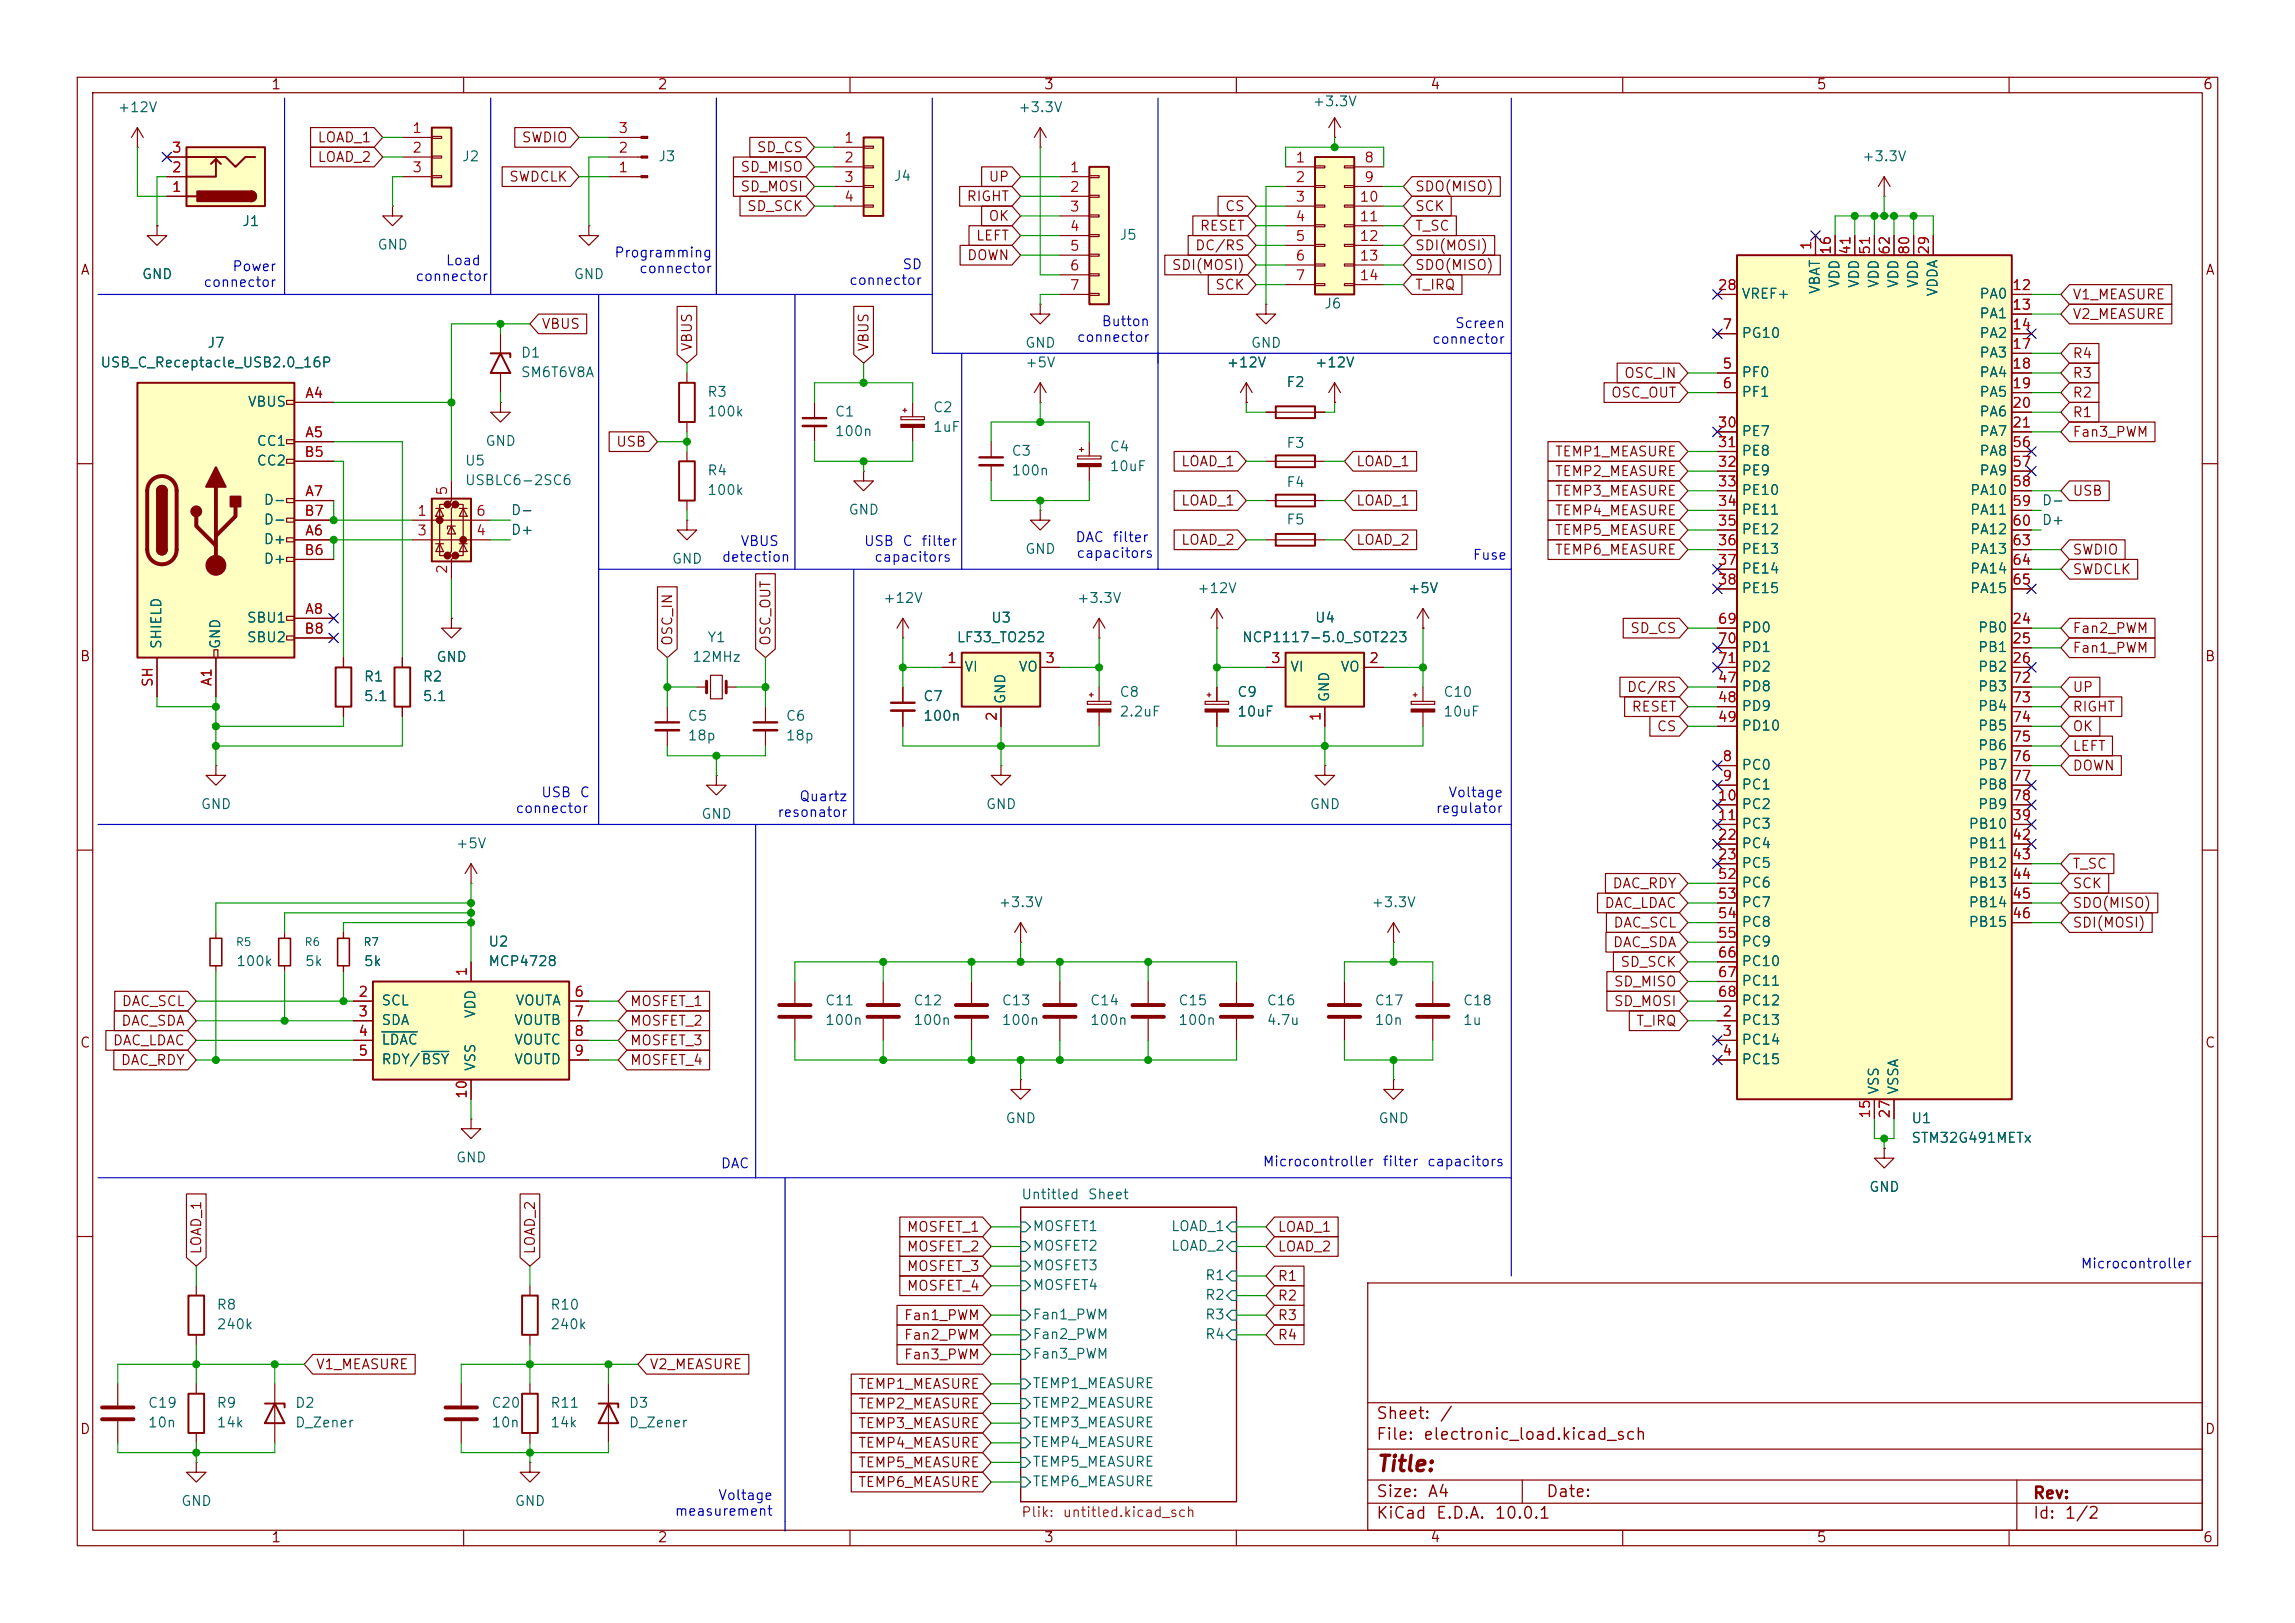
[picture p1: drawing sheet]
<svg xmlns="http://www.w3.org/2000/svg" width="297mm" height="210mm" viewBox="0 0 297 210" stroke-linecap="round" stroke-linejoin="round" font-family="sans-serif">
<defs><g id="words">
<text font-size="2" fill="#840000" x="178" y="190.9">Title:</text>
<g font-size="1.5" fill="#840000">
<text x="178" y="184">Sheet:</text>
<text x="186.2" y="184">/</text>
<text x="178" y="186.7">File:</text>
<text x="184.1" y="186.7">electronic_load.kicad_sch</text>
<text x="178" y="196.9">KiCad</text>
<text x="178" y="194.1">Size:</text>
<text x="184.7" y="194.1">A4</text>
<text x="185.7" y="196.9">E.D.A.</text>
<text x="193.3" y="196.9">10.0.1</text>
<text x="200" y="194.1">Date:</text>
<text x="263" y="194.3">Rev:</text>
<text x="263" y="196.9">Id:</text>
<text x="267.1" y="196.9">1/2</text>
</g>
<g font-size="1.3" fill="#840000">
<text x="35" y="11.9">1</text>
<text x="85" y="11.9">2</text>
<text x="135" y="11.9">3</text>
<text x="185" y="11.9">4</text>
<text x="235" y="11.9">5</text>
<text x="285" y="11.9">6</text>
<text x="41" y="21.3">LOAD_2</text>
<text x="41" y="18.7">LOAD_1</text>
<text x="65.8" y="23.8">SWDCLK</text>
<text x="67.4" y="18.7">SWDIO</text>
<text x="95.7" y="22.5">SD_MISO</text>
<text x="97.9" y="20">SD_CS</text>
<text x="127.8" y="23.8">UP</text>
<text x="95.7" y="25.1">SD_MOSI</text>
<text x="96.6" y="27.6">SD_SCK</text>
<text x="125" y="26.4">RIGHT</text>
<text x="127.8" y="28.9">OK</text>
<text x="158.4" y="27.6">CS</text>
<text x="183" y="25.1">SDO(MISO)</text>
<text x="183" y="27.6">SCK</text>
<text x="10.3" y="35.9">A</text>
<text x="125.1" y="34">DOWN</text>
<text x="126.2" y="31.4">LEFT</text>
<text x="151.6" y="35.2">SDI(MOSI)</text>
<text x="154.6" y="32.7">DC/RS</text>
<text x="155.2" y="30.2">RESET</text>
<text x="183" y="35.2">SDO(MISO)</text>
<text x="183" y="32.7">SDI(MOSI)</text>
<text x="183" y="30.2">T_SC</text>
<text x="285.3" y="35.9">A</text>
<text x="157.2" y="37.8">SCK</text>
<text x="183" y="37.8">T_IRQ</text>
<text x="268.1" y="41.6">V2_MEASURE</text>
<text x="268.1" y="39.1">V1_MEASURE</text>
<text x="70" y="42.9">VBUS</text>
<text x="89.9" y="45.6" transform="rotate(-90 89.9 45.6)">VBUS</text>
<text x="112.7" y="45.6" transform="rotate(-90 112.7 45.6)">VBUS</text>
<text x="268.1" y="46.7">R4</text>
<text x="208.4" y="51.8">OSC_OUT</text>
<text x="210.1" y="49.2">OSC_IN</text>
<text x="268.1" y="51.8">R2</text>
<text x="268.1" y="49.2">R3</text>
<text x="79.6" y="58.1">USB</text>
<text x="201.1" y="59.4">TEMP1_MEASURE</text>
<text x="268.1" y="54.3">R1</text>
<text x="268.1" y="56.8">Fan3_PWM</text>
<text x="152.8" y="60.6">LOAD_1</text>
<text x="152.8" y="65.7">LOAD_1</text>
<text x="175.4" y="60.6">LOAD_1</text>
<text x="175.4" y="65.7">LOAD_1</text>
<text x="201.1" y="64.5">TEMP3_MEASURE</text>
<text x="201.1" y="61.9">TEMP2_MEASURE</text>
<text x="268.1" y="64.5">USB</text>
<text x="152.8" y="70.8">LOAD_2</text>
<text x="175.4" y="70.8">LOAD_2</text>
<text x="201.1" y="69.5">TEMP5_MEASURE</text>
<text x="201.1" y="67">TEMP4_MEASURE</text>
<text x="201.1" y="72.1">TEMP6_MEASURE</text>
<text x="268.1" y="72.1">SWDIO</text>
<text x="268.1" y="74.6">SWDCLK</text>
<text x="87.3" y="83.7" transform="rotate(-90 87.3 83.7)">OSC_IN</text>
<text x="100" y="83.7" transform="rotate(-90 100 83.7)">OSC_OUT</text>
<text x="210.9" y="82.2">SD_CS</text>
<text x="268.1" y="82.2">Fan2_PWM</text>
<text x="10.3" y="85.9">B</text>
<text x="210.5" y="89.9">DC/RS</text>
<text x="268.1" y="89.9">UP</text>
<text x="268.1" y="84.8">Fan1_PWM</text>
<text x="285.3" y="85.9">B</text>
<text x="211.1" y="92.4">RESET</text>
<text x="214.3" y="94.9">CS</text>
<text x="268.1" y="92.4">RIGHT</text>
<text x="268.1" y="94.9">OK</text>
<text x="268.1" y="100">DOWN</text>
<text x="268.1" y="97.5">LEFT</text>
<text x="268.1" y="112.7">T_SC</text>
<text x="207.6" y="117.8">DAC_LDAC</text>
<text x="208.6" y="115.3">DAC_RDY</text>
<text x="268.1" y="117.8">SDO(MISO)</text>
<text x="268.1" y="115.3">SCK</text>
<text x="208.6" y="122.9">DAC_SDA</text>
<text x="208.7" y="120.3">DAC_SCL</text>
<text x="209.6" y="125.4">SD_SCK</text>
<text x="268.1" y="120.3">SDI(MOSI)</text>
<text x="15.7" y="130.5">DAC_SCL</text>
<text x="81.4" y="130.5">MOSFET_1</text>
<text x="208.8" y="130.5">SD_MOSI</text>
<text x="208.8" y="128">SD_MISO</text>
<text x="10.3" y="135.9">C</text>
<text x="14.5" y="135.6">DAC_LDAC</text>
<text x="15.6" y="133">DAC_SDA</text>
<text x="81.4" y="135.6">MOSFET_3</text>
<text x="81.4" y="133">MOSFET_2</text>
<text x="211.7" y="133">T_IRQ</text>
<text x="285.3" y="135.9">C</text>
<text x="15.5" y="138.1">DAC_RDY</text>
<text x="81.4" y="138.1">MOSFET_4</text>
<text x="117.3" y="159.7">MOSFET_1</text>
<text x="165.3" y="159.7">LOAD_1</text>
<text x="26.4" y="162.4" transform="rotate(-90 26.4 162.4)">LOAD_1</text>
<text x="69.5" y="162.4" transform="rotate(-90 69.5 162.4)">LOAD_2</text>
<text x="117.3" y="164.8">MOSFET_3</text>
<text x="117.3" y="167.3">MOSFET_4</text>
<text x="117.3" y="162.2">MOSFET_2</text>
<text x="165.3" y="166.1">R1</text>
<text x="165.3" y="162.2">LOAD_2</text>
<text x="116.9" y="171.1">Fan1_PWM</text>
<text x="116.9" y="173.7">Fan2_PWM</text>
<text x="165.3" y="173.7">R4</text>
<text x="165.3" y="171.1">R3</text>
<text x="165.3" y="168.6">R2</text>
<text x="40.8" y="177.5">V1_MEASURE</text>
<text x="84" y="177.5">V2_MEASURE</text>
<text x="116.9" y="176.2">Fan3_PWM</text>
<text x="10.3" y="185.9">D</text>
<text x="111" y="185.1">TEMP3_MEASURE</text>
<text x="111" y="182.6">TEMP2_MEASURE</text>
<text x="111" y="180">TEMP1_MEASURE</text>
<text x="285.3" y="185.9">D</text>
<text x="111" y="187.6">TEMP4_MEASURE</text>
<text x="111" y="190.2">TEMP5_MEASURE</text>
<text x="111" y="192.7">TEMP6_MEASURE</text>
<text x="35" y="199.9">1</text>
<text x="85" y="199.9">2</text>
<text x="135" y="199.9">3</text>
<text x="185" y="199.9">4</text>
<text x="235" y="199.9">5</text>
<text x="285" y="199.9">6</text>
</g>
<g font-size="1.3" fill="#006464">
<text x="15.1" y="14.8">+12V</text>
<text x="131.7" y="14.8">+3.3V</text>
<text x="169.8" y="14.1">+3.3V</text>
<text x="59.7" y="21.2">J2</text>
<text x="85.1" y="21.2">J3</text>
<text x="115.6" y="23.7">J4</text>
<text x="240.9" y="21.2">+3.3V</text>
<text x="31.3" y="29.6">J1</text>
<text x="48.8" y="32.6">GND</text>
<text x="144.8" y="31.3">J5</text>
<text x="18.3" y="36.4">GND</text>
<text x="74.2" y="36.4">GND</text>
<text x="171.3" y="40.2">J6</text>
<text x="225.3" y="39">VREF+</text>
<text x="235.8" y="38.1" transform="rotate(-90 235.8 38.1)">VBAT</text>
<text x="238.4" y="37.4" transform="rotate(-90 238.4 37.4)">VDD</text>
<text x="240.9" y="37.4" transform="rotate(-90 240.9 37.4)">VDD</text>
<text x="243.4" y="37.4" transform="rotate(-90 243.4 37.4)">VDD</text>
<text x="246" y="37.4" transform="rotate(-90 246 37.4)">VDD</text>
<text x="248.5" y="37.4" transform="rotate(-90 248.5 37.4)">VDD</text>
<text x="251.1" y="38.4" transform="rotate(-90 251.1 38.4)">VDDA</text>
<text x="256.1" y="39">PA0</text>
<text x="256.1" y="41.5">PA1</text>
<text x="12.9" y="47.9">USB_C_Receptacle_USB2.0_16P</text>
<text x="26.7" y="45.3">J7</text>
<text x="67.3" y="46.6">D1</text>
<text x="132.6" y="47.9">+5V</text>
<text x="132.6" y="45.3">GND</text>
<text x="158.6" y="47.9">+12V</text>
<text x="161.8" y="45.3">GND</text>
<text x="170.1" y="47.9">+12V</text>
<text x="225.3" y="44">PG10</text>
<text x="256.1" y="44">PA2</text>
<text x="256.1" y="46.6">PA3</text>
<text x="32" y="52.9">VBUS</text>
<text x="67.3" y="49.1">SM6T6V8A</text>
<text x="91.4" y="51.7">R3</text>
<text x="120.7" y="53.7">C2</text>
<text x="166.4" y="50.4">F2</text>
<text x="225.3" y="49.1">PF0</text>
<text x="225.3" y="51.7">PF1</text>
<text x="256.1" y="49.1">PA4</text>
<text x="256.1" y="51.7">PA5</text>
<text x="33.1" y="58">CC1</text>
<text x="62.7" y="58">GND</text>
<text x="91.4" y="54.2">100k</text>
<text x="108" y="54.2">C1</text>
<text x="108" y="56.7">100n</text>
<text x="120.7" y="56.2">1uF</text>
<text x="130.8" y="59.3">C3</text>
<text x="143.5" y="58.7">C4</text>
<text x="166.4" y="58.3">F3</text>
<text x="225.3" y="56.7">PE7</text>
<text x="225.3" y="59.3">PE8</text>
<text x="256.1" y="54.2">PA6</text>
<text x="256.1" y="56.7">PA7</text>
<text x="256.1" y="59.3">PA8</text>
<text x="33.1" y="60.6">CC2</text>
<text x="34" y="65.6">D-</text>
<text x="60.1" y="63.1">USBLC6-2SC6</text>
<text x="60.1" y="60.6">U5</text>
<text x="91.4" y="61.8">R4</text>
<text x="91.4" y="64.4">100k</text>
<text x="130.8" y="61.8">100n</text>
<text x="143.5" y="61.3">10uF</text>
<text x="166.4" y="63.3">F4</text>
<text x="225.3" y="61.8">PE9</text>
<text x="225.3" y="64.4">PE10</text>
<text x="254.9" y="64.4">PA10</text>
<text x="256.1" y="61.8">PA9</text>
<text x="34" y="70.7">D+</text>
<text x="34" y="68.2">D-</text>
<text x="109.7" y="66.9">GND</text>
<text x="132.6" y="72">GND</text>
<text x="166.4" y="68.2">F5</text>
<text x="225.3" y="66.9">PE11</text>
<text x="225.3" y="69.4">PE12</text>
<text x="225.3" y="72">PE13</text>
<text x="254.9" y="66.9">PA11</text>
<text x="254.9" y="69.4">PA12</text>
<text x="254.9" y="72">PA13</text>
<text x="34" y="73.3">D+</text>
<text x="86.9" y="73.3">GND</text>
<text x="154.8" y="77.1">+12V</text>
<text x="182.1" y="77.1">+5V</text>
<text x="225.3" y="74.5">PE14</text>
<text x="225.3" y="77.1">PE15</text>
<text x="254.9" y="74.5">PA14</text>
<text x="254.9" y="77.1">PA15</text>
<text x="31.9" y="80.9">SBU1</text>
<text x="31.9" y="83.4">SBU2</text>
<text x="91.5" y="83.4">Y1</text>
<text x="114.2" y="78.3">+12V</text>
<text x="123.7" y="83.4">LF33_TO252</text>
<text x="128.2" y="80.9">U3</text>
<text x="139.3" y="78.3">+3.3V</text>
<text x="160.6" y="83.4">NCP1117-5.0_SOT223</text>
<text x="170.1" y="80.9">U4</text>
<text x="225.3" y="82.1">PD0</text>
<text x="255.9" y="82.1">PB0</text>
<text x="21.2" y="84.1" transform="rotate(-90 21.2 84.1)">SHIELD</text>
<text x="28.8" y="84.1" transform="rotate(-90 28.8 84.1)">GND</text>
<text x="47" y="88.5">R1</text>
<text x="54.6" y="88.5">R2</text>
<text x="56.4" y="86">GND</text>
<text x="89.5" y="86">12MHz</text>
<text x="124.7" y="87.2">VI</text>
<text x="131.7" y="87.2">VO</text>
<text x="166.9" y="87.2">VI</text>
<text x="173.4" y="87.2">VO</text>
<text x="225.3" y="89.8">PD8</text>
<text x="225.3" y="84.7">PD1</text>
<text x="225.3" y="87.2">PD2</text>
<text x="255.9" y="84.7">PB1</text>
<text x="255.9" y="87.2">PB2</text>
<text x="255.9" y="89.8">PB3</text>
<text x="47" y="91">5.1</text>
<text x="54.6" y="91">5.1</text>
<text x="88.9" y="93.6">C5</text>
<text x="101.6" y="93.6">C6</text>
<text x="119.4" y="91">C7</text>
<text x="119.4" y="93.6">100n</text>
<text x="130.4" y="91.2" transform="rotate(-90 130.4 91.2)">GND</text>
<text x="144.8" y="90.5">C8</text>
<text x="144.8" y="93">2.2uF</text>
<text x="160" y="90.5">C9</text>
<text x="160" y="93">10uF</text>
<text x="172.3" y="90.9" transform="rotate(-90 172.3 90.9)">GND</text>
<text x="186.7" y="90.5">C10</text>
<text x="186.7" y="93">10uF</text>
<text x="225.3" y="92.3">PD9</text>
<text x="225.3" y="94.8">PD10</text>
<text x="255.9" y="92.3">PB4</text>
<text x="255.9" y="94.8">PB5</text>
<text x="88.9" y="96.1">18p</text>
<text x="101.6" y="96.1">18p</text>
<text x="225.3" y="99.9">PC0</text>
<text x="255.9" y="97.4">PB6</text>
<text x="255.9" y="99.9">PB7</text>
<text x="25.9" y="105">GND</text>
<text x="90.7" y="106.3">GND</text>
<text x="127.5" y="105">GND</text>
<text x="169.4" y="105">GND</text>
<text x="225.3" y="102.5">PC1</text>
<text x="225.3" y="105">PC2</text>
<text x="225.3" y="107.5">PC3</text>
<text x="254.7" y="107.5">PB10</text>
<text x="255.9" y="102.5">PB8</text>
<text x="255.9" y="105">PB9</text>
<text x="58.9" y="110.1">+5V</text>
<text x="225.3" y="110.1">PC4</text>
<text x="225.3" y="112.6">PC5</text>
<text x="254.7" y="110.1">PB11</text>
<text x="254.7" y="112.6">PB12</text>
<text x="129.1" y="117.7">+3.3V</text>
<text x="177.4" y="117.7">+3.3V</text>
<text x="225.3" y="115.2">PC6</text>
<text x="225.3" y="117.7">PC7</text>
<text x="254.7" y="115.2">PB13</text>
<text x="254.7" y="117.7">PB14</text>
<text x="30.5" y="125.3">100k</text>
<text x="39.4" y="125.3">5k</text>
<text x="47" y="125.3">5k</text>
<text x="63.1" y="122.8">U2</text>
<text x="63.1" y="125.3">MCP4728</text>
<text x="225.3" y="120.2">PC8</text>
<text x="225.3" y="122.8">PC9</text>
<text x="225.3" y="125.3">PC10</text>
<text x="254.7" y="120.2">PB15</text>
<text x="49.3" y="130.4">SCL</text>
<text x="61.8" y="131.8" transform="rotate(-90 61.8 131.8)">VDD</text>
<text x="66.6" y="130.4">VOUTA</text>
<text x="106.7" y="130.4">C11</text>
<text x="118.1" y="130.4">C12</text>
<text x="129.5" y="130.4">C13</text>
<text x="141" y="130.4">C14</text>
<text x="152.4" y="130.4">C15</text>
<text x="163.8" y="130.4">C16</text>
<text x="177.8" y="130.4">C17</text>
<text x="189.2" y="130.4">C18</text>
<text x="225.3" y="127.9">PC11</text>
<text x="225.3" y="130.4">PC12</text>
<text x="49.3" y="132.9">SDA</text>
<text x="49.3" y="135.5">LDAC</text>
<text x="66.5" y="132.9">VOUTB</text>
<text x="66.5" y="135.5">VOUTC</text>
<text x="106.7" y="132.9">100n</text>
<text x="118.1" y="132.9">100n</text>
<text x="129.5" y="132.9">100n</text>
<text x="141" y="132.9">100n</text>
<text x="152.4" y="132.9">100n</text>
<text x="163.8" y="132.9">4.7u</text>
<text x="177.8" y="132.9">10n</text>
<text x="189.2" y="132.9">1u</text>
<text x="225.3" y="132.9">PC13</text>
<text x="225.3" y="135.5">PC14</text>
<text x="49.3" y="138">RDY/BSY</text>
<text x="61.8" y="138.7" transform="rotate(-90 61.8 138.7)">VSS</text>
<text x="66.5" y="138">VOUTD</text>
<text x="225.3" y="138">PC15</text>
<text x="243.4" y="141.7" transform="rotate(-90 243.4 141.7)">VSS</text>
<text x="246" y="141.7" transform="rotate(-90 246 141.7)">VSSA</text>
<text x="130" y="145.6">GND</text>
<text x="178.3" y="145.6">GND</text>
<text x="247.3" y="148.2">STM32G491METx</text>
<text x="247.3" y="145.6">U1</text>
<text x="58.9" y="150.7">GND</text>
<text x="132.1" y="155.5">Untitled</text>
<text x="140.7" y="155.5">Sheet</text>
<text x="241.8" y="154.5">GND</text>
<text x="133.5" y="159.6">MOSFET1</text>
<text x="151.5" y="159.6">LOAD_1</text>
<text x="133.5" y="162.2">MOSFET2</text>
<text x="133.5" y="164.7">MOSFET3</text>
<text x="133.5" y="167.2">MOSFET4</text>
<text x="151.5" y="162.2">LOAD_2</text>
<text x="155.9" y="166">R1</text>
<text x="27.9" y="169.8">R8</text>
<text x="27.9" y="172.3">240k</text>
<text x="71.1" y="169.8">R10</text>
<text x="71.1" y="172.3">240k</text>
<text x="133.5" y="171">Fan1_PWM</text>
<text x="133.5" y="173.6">Fan2_PWM</text>
<text x="155.9" y="168.5">R2</text>
<text x="155.9" y="171">R3</text>
<text x="155.9" y="173.6">R4</text>
<text x="133.5" y="176.1">Fan3_PWM</text>
<text x="133.5" y="179.9">TEMP1_MEASURE</text>
<text x="19.1" y="182.5">C19</text>
<text x="19.1" y="185">10n</text>
<text x="27.9" y="182.5">R9</text>
<text x="27.9" y="185">14k</text>
<text x="38.1" y="182.5">D2</text>
<text x="38.1" y="185">D_Zener</text>
<text x="63.5" y="182.5">C20</text>
<text x="63.5" y="185">10n</text>
<text x="71.1" y="185">14k</text>
<text x="71.1" y="182.5">R11</text>
<text x="81.3" y="182.5">D3</text>
<text x="81.3" y="185">D_Zener</text>
<text x="133.5" y="182.5">TEMP2_MEASURE</text>
<text x="133.5" y="185">TEMP3_MEASURE</text>
<text x="133.5" y="187.6">TEMP4_MEASURE</text>
<text x="133.5" y="190.1">TEMP5_MEASURE</text>
<text x="23.4" y="195.2">GND</text>
<text x="66.5" y="195.2">GND</text>
<text x="133.5" y="192.6">TEMP6_MEASURE</text>
</g>
<g font-size="1.3" fill="#a90000">
<text x="53.3" y="17.5">1</text>
<text x="79.9" y="17.5">3</text>
<text x="22.2" y="22.6">2</text>
<text x="22.2" y="20.1">3</text>
<text x="53.3" y="20.1">2</text>
<text x="53.3" y="22.6">3</text>
<text x="79.9" y="22.6">1</text>
<text x="79.9" y="20.1">2</text>
<text x="109.1" y="18.8">1</text>
<text x="109.1" y="21.3">2</text>
<text x="109.1" y="23.9">3</text>
<text x="138.4" y="22.6">1</text>
<text x="167.6" y="21.3">1</text>
<text x="167.6" y="23.9">2</text>
<text x="176.5" y="21.3">8</text>
<text x="176.5" y="23.9">9</text>
<text x="22.2" y="25.1">1</text>
<text x="109.1" y="26.4">4</text>
<text x="138.4" y="25.1">2</text>
<text x="138.4" y="27.7">3</text>
<text x="167.6" y="26.4">3</text>
<text x="167.6" y="29">4</text>
<text x="175.9" y="26.4">10</text>
<text x="175.9" y="29">11</text>
<text x="138.4" y="30.2">4</text>
<text x="138.4" y="32.8">5</text>
<text x="138.4" y="35.3">6</text>
<text x="167.6" y="31.5">5</text>
<text x="167.6" y="34">6</text>
<text x="175.9" y="31.5">12</text>
<text x="175.9" y="34">13</text>
<text x="234.7" y="32.5" transform="rotate(-90 234.7 32.5)">1</text>
<text x="237.2" y="33.1" transform="rotate(-90 237.2 33.1)">16</text>
<text x="239.8" y="33.1" transform="rotate(-90 239.8 33.1)">41</text>
<text x="242.3" y="33.1" transform="rotate(-90 242.3 33.1)">51</text>
<text x="244.9" y="33.1" transform="rotate(-90 244.9 33.1)">62</text>
<text x="247.4" y="33.1" transform="rotate(-90 247.4 33.1)">80</text>
<text x="249.9" y="33.1" transform="rotate(-90 249.9 33.1)">29</text>
<text x="138.4" y="37.8">7</text>
<text x="167.6" y="36.6">7</text>
<text x="175.9" y="36.6">14</text>
<text x="222.2" y="37.8">28</text>
<text x="260.3" y="37.8">12</text>
<text x="260.3" y="40.4">13</text>
<text x="222.8" y="42.9">7</text>
<text x="260.3" y="42.9">14</text>
<text x="260.3" y="45.5">17</text>
<text x="39.4" y="51.8">A4</text>
<text x="222.8" y="48">5</text>
<text x="222.8" y="50.5">6</text>
<text x="260.3" y="48">18</text>
<text x="260.3" y="50.5">19</text>
<text x="260.3" y="53.1">20</text>
<text x="39.3" y="59.4">B5</text>
<text x="39.4" y="56.9">A5</text>
<text x="222.2" y="55.6">30</text>
<text x="222.2" y="58.2">31</text>
<text x="260.3" y="55.6">21</text>
<text x="260.3" y="58.2">56</text>
<text x="39.4" y="64.5">A7</text>
<text x="58.2" y="64.2" transform="rotate(-90 58.2 64.2)">5</text>
<text x="222.2" y="60.7">32</text>
<text x="222.2" y="63.2">33</text>
<text x="222.2" y="65.8">34</text>
<text x="260.3" y="60.7">57</text>
<text x="260.3" y="63.2">58</text>
<text x="260.3" y="65.8">59</text>
<text x="39.3" y="67.1">B7</text>
<text x="39.4" y="69.6">A6</text>
<text x="53.9" y="67.1">1</text>
<text x="53.9" y="69.6">3</text>
<text x="61.5" y="69.6">4</text>
<text x="61.5" y="67.1">6</text>
<text x="222.2" y="68.3">35</text>
<text x="222.2" y="70.9">36</text>
<text x="260.3" y="68.3">60</text>
<text x="260.3" y="70.9">63</text>
<text x="39.3" y="72.1">B6</text>
<text x="58.2" y="74.4" transform="rotate(-90 58.2 74.4)">2</text>
<text x="222.2" y="73.4">37</text>
<text x="222.2" y="75.9">38</text>
<text x="260.3" y="73.4">64</text>
<text x="260.3" y="75.9">65</text>
<text x="39.3" y="82.3">B8</text>
<text x="39.4" y="79.8">A8</text>
<text x="222.2" y="81">69</text>
<text x="222.2" y="83.6">70</text>
<text x="260.3" y="81">24</text>
<text x="260.3" y="83.6">25</text>
<text x="20.1" y="89" transform="rotate(-90 20.1 89)">SH</text>
<text x="27.7" y="88.9" transform="rotate(-90 27.7 88.9)">A1</text>
<text x="122.5" y="86.1">1</text>
<text x="135.2" y="86.1">3</text>
<text x="164.4" y="86.1">3</text>
<text x="177.1" y="86.1">2</text>
<text x="222.2" y="88.6">47</text>
<text x="222.2" y="86.1">71</text>
<text x="260.3" y="86.1">26</text>
<text x="260.3" y="88.6">72</text>
<text x="129.3" y="93.4" transform="rotate(-90 129.3 93.4)">2</text>
<text x="171.2" y="93.4" transform="rotate(-90 171.2 93.4)">1</text>
<text x="222.2" y="91.2">48</text>
<text x="222.2" y="93.7">49</text>
<text x="260.3" y="91.2">73</text>
<text x="260.3" y="93.7">74</text>
<text x="222.8" y="98.8">8</text>
<text x="222.8" y="101.3">9</text>
<text x="260.3" y="96.3">75</text>
<text x="260.3" y="98.8">76</text>
<text x="260.3" y="101.3">77</text>
<text x="222.2" y="103.9">10</text>
<text x="222.2" y="106.4">11</text>
<text x="260.3" y="106.4">39</text>
<text x="260.3" y="103.9">78</text>
<text x="222.2" y="109">22</text>
<text x="222.2" y="111.5">23</text>
<text x="260.3" y="109">42</text>
<text x="260.3" y="111.5">43</text>
<text x="222.2" y="114">52</text>
<text x="222.2" y="116.6">53</text>
<text x="222.2" y="119.1">54</text>
<text x="260.3" y="114">44</text>
<text x="260.3" y="116.6">45</text>
<text x="260.3" y="119.1">46</text>
<text x="222.2" y="121.7">55</text>
<text x="222.2" y="124.2">66</text>
<text x="46.3" y="129.3">2</text>
<text x="46.3" y="131.8">3</text>
<text x="60.7" y="126.4" transform="rotate(-90 60.7 126.4)">1</text>
<text x="74.2" y="129.3">6</text>
<text x="74.2" y="131.8">7</text>
<text x="222.2" y="126.7">67</text>
<text x="222.2" y="129.3">68</text>
<text x="222.8" y="131.8">2</text>
<text x="46.3" y="134.4">4</text>
<text x="46.3" y="136.9">5</text>
<text x="74.2" y="134.4">8</text>
<text x="74.2" y="136.9">9</text>
<text x="222.8" y="134.4">3</text>
<text x="222.8" y="136.9">4</text>
<text x="60.7" y="142.3" transform="rotate(-90 60.7 142.3)">10</text>
<text x="242.3" y="144.8" transform="rotate(-90 242.3 144.8)">15</text>
<text x="244.9" y="144.8" transform="rotate(-90 244.9 144.8)">27</text>
</g>
<g font-size="1.3" fill="#0000c2">
<text x="30" y="35.4">Power</text>
<text x="57.6" y="34.6">Load</text>
<text x="79.4" y="33.6">Programming</text>
<text x="82.6" y="35.7">connector</text>
<text x="116.7" y="35.2">SD</text>
<text x="26.2" y="37.4">connector</text>
<text x="53.7" y="36.7">connector</text>
<text x="109.8" y="37.2">connector</text>
<text x="139.3" y="44.6">connector</text>
<text x="142.5" y="42.5">Button</text>
<text x="185.2" y="44.8">connector</text>
<text x="188.2" y="42.8">Screen</text>
<text x="95.7" y="71">VBUS</text>
<text x="111.7" y="71">USB</text>
<text x="116.7" y="71">C</text>
<text x="119.1" y="71">filter</text>
<text x="139.1" y="70.5">DAC</text>
<text x="143.9" y="70.5">filter</text>
<text x="93.3" y="73">detection</text>
<text x="113" y="73">capacitors</text>
<text x="139.2" y="72.5">capacitors</text>
<text x="190.5" y="72.7">Fuse</text>
<text x="66.6" y="105.5">connector</text>
<text x="69.9" y="103.5">USB</text>
<text x="74.9" y="103.5">C</text>
<text x="100.5" y="106">resonator</text>
<text x="103.4" y="104">Quartz</text>
<text x="185.7" y="105.5">regulator</text>
<text x="187.3" y="103.5">Voltage</text>
<text x="93.2" y="151.5">DAC</text>
<text x="163.3" y="151.2">Microcontroller</text>
<text x="178.8" y="151.2">filter</text>
<text x="184.6" y="151.2">capacitors</text>
<text x="269.2" y="164.4">Microcontroller</text>
<text x="87.2" y="196.5">measurement</text>
<text x="92.9" y="194.4">Voltage</text>
</g>
<g font-size="1.3" fill="#0f0f0f">
<text x="264.2" y="65.7">D-</text>
<text x="66" y="69.5">D+</text>
<text x="66" y="67">D-</text>
<text x="264.2" y="68.2">D+</text>
</g>
<g font-size="1.3" fill="#725600">
<text x="132.1" y="196.6">Plik:</text>
<text x="137.4" y="196.6">untitled.kicad_sch</text>
</g>
<g font-size="1" fill="#006464">
<text x="30.4" y="122.7">R5</text>
<text x="39.3" y="122.7">R6</text>
<text x="47" y="122.7">R7</text>
</g>
</g></defs>
<g fill="none" stroke="#840000" stroke-width=".15">
<path d="M10 10h277v190h-277zM12 12h273v186h-273zM60 10v2M110 10v2M160 10v2M210 10v2M260 10v2M20.3 29.2v1.3h1.3l-1.3 1.3-1.3-1.3h1.3M20.3 29.2h.1M243.8 25.4h.1M243.8 22.9l-.7 1.2M243.8 22.9l.8 1.2"/>
<path d="M243.8 22.9v2.5M134.6 52.1h.1M134.6 49.5l-.7 1.3M134.6 49.5l.8 1.3M134.6 49.5v2.6M10 60h2M157.5 78.7l-.8 1.3M157.5 78.7l.7 1.3M157.5 78.7v2.6M184.1 78.7l-.7 1.3M184.1 78.7l.8 1.3M184.1 78.7v2.6"/>
<path d="M285 60h2M157.5 81.3h.1M184.1 81.3h.1M10 110h2M61 114.3h.1M61 111.8l-.8 1.2M61 111.8l.7 1.2M61 111.8v2.5M285 110h2M36.8 120.7v.7M36.8 125v.7M44.4 120.7v.7"/>
<path d="M44.4 125v.7M61 144.8v1.3h1.2l-1.2 1.2-1.3-1.2h1.3M61 144.8h.1M132.1 156.2h27.9v38.1h-27.9zM10 160h2M25.4 179.1v1.2M59.7 179.1v2.8M68.6 179.1v1.2M177 166h108v32h-108zM285 160h2M25.4 185.4v1.3M59.7 183.9v2.8"/>
<path d="M60 198v2M68.6 189.2v1.3h1.2l-1.2 1.3-1.3-1.3h1.3M68.6 189.2h.1M68.6 185.4v1.3M110 198v2M160 198v2M177 194.5h108M177 191.5h108M177 187.5h108M177 181.5h108M197 191.5v3M210 198v2"/>
<path d="M260 198v2M261 191.5v6.5"/>
</g>
<g fill="none" stroke="#006464" stroke-width=".15">
<path d="M132.1 158.1h.6l.6 .7-.6 .6h-.6zM159.4 158.1h.6v1.3h-.6l-.7-.6zM132.1 160.7h.6l.6 .6-.6 .6h-.6zM132.1 163.2h.6l.6 .6-.6 .7h-.6zM132.1 165.7h.6l.6 .7-.6 .6h-.6zM132.1 169.5h.6l.6 .7-.6 .6h-.6zM132.1 172.1h.6l.6 .6-.6 .7h-.6zM132.1 174.6h.6l.6 .7-.6 .6h-.6zM132.1 178.4h.6l.6 .7-.6 .6h-.6zM159.4 160.7h.6v1.2h-.6l-.7-.6zM159.4 164.5h.6v1.2h-.6l-.7-.6zM159.4 167h.6v1.3h-.6l-.7-.7z"/>
<path d="M159.4 169.5h.6v1.3h-.6l-.7-.6zM159.4 172.1h.6v1.3h-.6l-.7-.7zM132.1 181h.6l.6 .6-.6 .6h-.6zM132.1 183.5h.6l.6 .7-.6 .6h-.6zM132.1 186.1h.6l.6 .6-.6 .6h-.6zM132.1 188.6h.6l.6 .6-.6 .7h-.6zM132.1 191.1h.6l.6 .7-.6 .6h-.6z"/>
</g>
<path d="M24.4 180.3h2v5.1h-2zM67.6 180.3h2v5.1h-2z" fill="none" stroke="#840000" stroke-width=".25"/>
<path d="M57.7 182.1h4M57.7 183.6h4" fill="none" stroke="#840000" stroke-width=".51"/>
<path d="M36.1 121.4h1.5v3.6h-1.5zM43.7 121.4h1.5v3.6h-1.5z" fill="none" stroke="#840000" stroke-width=".2"/>
<path d="M24.1 19.1h10.2v7.6h-10.2z" fill="#ffffc2"/>
<path d="M24.1 19.1h10.2v7.6h-10.2zM24.1 20.3h5.1l1.3 1.3 1.2-1.3h1.3M24.1 25.4h1.3M27.9 20.6l-.6 .6M28.6 21.2l-.7-.6v2.3h-3.8M32.5 24.8a.64 .64 0 0 1 .6 .6 .64 .64 0 0 1-.6 .6" fill="none" stroke="#840000" stroke-width=".25"/>
<g fill="#840000" stroke="#840000" stroke-width=".25">
<path d="M32.5 24.8a.64 .64 0 0 1 .6 .6 .64 .64 0 0 1-.6 .6z"/>
<path d="M25.5 24.8h7v1.2h-7z"/>
</g>
<path d="M21.6 25.4h2.5M21.6 22.9h2.5M21.6 20.3h2.5M142.2 82.6h.1M142.2 80l-.7 1.3M142.2 80l.8 1.3M142.2 80v2.6" fill="none" stroke="#840000" stroke-width=".15"/>
<path d="M55.9 64.5h5.1v8.1h-5.1z" fill="#ffffc2"/>
<g fill="#840000" stroke="#840000" stroke-width=".51">
<circle cx="56.9" cy="67.3" r=".25"/>
<circle cx="57.9" cy="65.3" r=".25"/>
<circle cx="57.9" cy="71.9" r=".25"/>
<circle cx="58.9" cy="65.3" r=".25"/>
<circle cx="58.9" cy="71.9" r=".25"/>
<circle cx="59.9" cy="69.8" r=".25"/>
</g>
<g fill="none" stroke="#840000" stroke-width=".15">
<path d="M76.2 29.2v1.3h1.3l-1.3 1.3-1.3-1.3h1.3M76.2 29.2h.1M53.3 67.3h10.2M53.3 69.9h10.2M56.4 70.4h1M56.4 65.8h1M56.9 65.8l.5 1h-1zM56.9 70.4l.5 1h-1zM57.9 65.3h-1v6.6h1M58.4 62.2v2.6l-.5 .5h1l-.5 .5v5.6l-.5 .5h1l-.5 .5v2.5M58.4 68.1l.5 1h-1zM58.9 68.1h-1v.4"/>
<path d="M58.9 65.3h1v6.6h-1M59.4 70.4h1.1M59.4 65.8h1.1M59.9 65.8l.6 1h-1.1zM59.9 70.4l.6 1h-1.1zM44.4 85.1v1.3M44.4 91.4v1.3"/>
</g>
<path d="M55.9 64.5h5.1v8.1h-5.1zM43.4 86.4h2.1v5h-2.1z" fill="none" stroke="#840000" stroke-width=".25"/>
<path d="M166.4 84.5h10.1v6.9h-10.1z" fill="#ffffc2"/>
<path d="M166.4 84.5h10.1v6.9h-10.1z" fill="none" stroke="#840000" stroke-width=".25"/>
<g fill="none" stroke="#840000" stroke-width=".15">
<path d="M134.6 39.4v1.2h1.3l-1.3 1.3-1.3-1.3h1.3M134.6 39.4h.1M27.9 99.1v1.2h1.3l-1.3 1.3-1.2-1.3h1.2M27.9 99.1h.1M156 90.8h3v.3h-3zM156.2 89.9h.5M156.5 89.7v.5M157.5 88.9v1.9M157.5 92.1v1.9M163.8 86.4h2.6M171.4 91.4v2.6M176.5 86.4h2.6"/>
<path d="M27.9 120.7v.7M27.9 125v.7"/>
</g>
<path d="M156 91.7h3v.4h-3z" fill="#840000" stroke="#840000" stroke-width=".15"/>
<path d="M27.2 121.4h1.5v3.6h-1.5z" fill="none" stroke="#840000" stroke-width=".2"/>
<path d="M48.3 127h25.4v12.7h-25.4z" fill="#ffffc2"/>
<path d="M48.3 127h25.4v12.7h-25.4zM67.6 167.6h2v5.1h-2z" fill="none" stroke="#840000" stroke-width=".25"/>
<g fill="none" stroke="#840000" stroke-width=".15">
<path d="M58.4 80v1.3h1.3l-1.3 1.3-1.3-1.3h1.3M58.4 80h.1M45.7 129.5h2.6M45.7 132.1h2.6M45.7 134.6h2.6M45.7 137.2h2.6M61 124.5v2.5M61 139.7v2.5M73.7 129.5h2.5M73.7 132.1h2.5M73.7 134.6h2.5M73.7 137.2h2.5"/>
<path d="M68.6 166.4v1.2M68.6 172.7v1.3"/>
</g>
<path d="M49.4 133.5h4.6M54.6 136.1h3.5" fill="none" stroke="#006464" stroke-width=".15"/>
<path d="M17.8 49.5h20.3v35.6h-20.3z" fill="#ffffc2"/>
<g fill="none" stroke="#840000" stroke-width=".15">
<path d="M50.8 26.7v1.2h1.3l-1.3 1.3-1.3-1.3h1.3M50.8 26.7h.1M163.8 39.4v1.2h1.3l-1.3 1.3-1.2-1.3h1.2M163.8 39.4h.1M37.1 51.8h1v.5h-1zM37.1 56.9h1v.5h-1zM37.1 59.4h1v.5h-1zM38.1 52.1h5.1M38.1 57.2h5.1M38.1 59.7h5.1M64.8 52.1v1.2h1.2l-1.2 1.3-1.3-1.3h1.3M64.8 52.1h.1"/>
<path d="M64.8 43.2v2.5M64.8 48.3v2.5M88.9 48.3v1.2M88.9 54.6v1.3M139.4 59h3.1v.4h-3.1zM139.7 58.2h.5M140 57.9v.5M141 57.2v1.8M161.3 52.1h.1M161.3 49.5l-.8 1.3M161.3 49.5l.8 1.3M161.3 49.5v2.6"/>
<path d="M163.8 59.7h7.6M172.7 52.1h.1M172.7 49.5l-.7 1.3M172.7 49.5l.8 1.3M172.7 49.5v2.6M37.1 64.5h1v.5h-1zM37.1 67.1h1v.5h-1zM37.1 69.6h1v.5h-1zM37.1 72.1h1v.5h-1zM37.1 79.8h1v.5h-1zM38.1 69.9h5.1M38.1 64.8h5.1"/>
<path d="M38.1 72.4h5.1M38.1 67.3h5.1M88.9 67.3v1.3h1.3l-1.3 1.3-1.3-1.3h1.3M88.9 67.3h.1M134.6 66v1.3h1.3l-1.3 1.3-1.3-1.3h1.3M134.6 66h.1M141 60.4v1.8M163.8 64.8h7.6M20.3 85.1v5.1M27.7 84.1h.5v1h-.5zM27.9 85.1v5.1M37.1 82.3h1v.5h-1z"/>
<path d="M38.1 80h5.1M38.1 82.6h5.1M243.8 148.6v1.3h1.3l-1.3 1.2-1.2-1.2h1.2M243.8 148.6h.1M15.2 179.1v2.8M78.7 179.1v7.6M15.2 183.9v2.8M25.4 189.2v1.3h1.3l-1.3 1.3-1.3-1.3h1.3M25.4 189.2h.1"/>
</g>
<path d="M17.8 49.5h20.3v35.6h-20.3zM63.5 45.7h2.5v.5M64.8 45.7l1.2 2.6h-2.5zM87.9 49.5h2v5.1h-2zM165.1 58.9h5.1v1.6h-5.1zM20.3 63.5a.64 .64 0 0 1 .7-.6 .64 .64 0 0 1 .6 .6M20.3 71.1a.64 .64 0 0 0 .7 .7 .64 .64 0 0 0 .6-.7M165.1 64h5.1v1.5h-5.1zM77.5 181.6h2.5v.5M78.7 181.6l1.3 2.6h-2.5z" fill="none" stroke="#840000" stroke-width=".25"/>
<path d="M19.6 62.2a1.9 1.9 0 0 1 2.1-.5 1.9 1.9 0 0 1 1.2 1.8v7.6a1.91 1.91 0 0 1-1.9 1.9 1.91 1.91 0 0 1-2-1.9v-7.6a1.9 1.9 0 0 1 .6-1.3zM25.4 66.8v1.3l2.5 2.5M27.9 63v10.2M30.5 65.5v1.3l-2.6 2.5M13.2 182.1h4.1M13.2 183.6h4.1" fill="none" stroke="#840000" stroke-width=".51"/>
<g fill="#840000" stroke="#840000" stroke-width=".25">
<path d="M20.3 63.5h1.3v7.6h-1.3z"/>
<path d="M20.5 63.1a.64 .64 0 0 1 .7-.2 .64 .64 0 0 1 .4 .6h-1.3z"/>
<path d="M20.3 71.1h1.3a.64 .64 0 0 1-.6 .7 .64 .64 0 0 1-.7-.7z"/>
<path d="M27.9 60.5l1.3 2.5h-2.5z"/>
<path d="M29.8 64.3h1.3v1.2h-1.3z"/>
<circle cx="25.4" cy="66.2" r=".63"/>
</g>
<g fill="#840000" stroke="#840000" stroke-width=".15">
<path d="M139.4 60h3.1v.4h-3.1z"/>
<circle cx="27.9" cy="73.2" r="1.27"/>
</g>
<path d="M55.9 16.5h2.5v7.6h-2.5z" fill="#ffffc2"/>
<path d="M55.9 16.5h2.5v7.6h-2.5zM24.4 167.6h2v5.1h-2zM34.3 181.6h2.5v.5M35.6 181.6l1.2 2.6h-2.5z" fill="none" stroke="#840000" stroke-width=".25"/>
<g fill="none" stroke="#840000" stroke-width=".15">
<path d="M17.8 19.1h.1M17.8 16.5l-.8 1.3M17.8 16.5l.7 1.3M17.8 16.5v2.6M52.1 17.8h3.8M55.9 17.7h1.2v.2h-1.2zM52.1 20.3h3.8M52.1 22.9h3.8M55.9 20.2h1.2v.2h-1.2zM55.9 22.7h1.2v.3h-1.2zM182.6 90.8h3.1v.3h-3.1zM182.9 89.9h.5"/>
<path d="M183.1 89.7v.5M184.1 88.9v1.9M184.1 92.1v1.9M25.4 166.4v1.2M25.4 172.7v1.3M35.6 179.1v7.6"/>
</g>
<path d="M182.6 91.7h3.1v.4h-3.1z" fill="#840000" stroke="#840000" stroke-width=".15"/>
<path d="M224.8 33h35.5v109.2h-35.5z" fill="#ffffc2"/>
<path d="M224.8 33h35.5v109.2h-35.5zM87.9 59.7h2v5.1h-2zM165.1 52.6h5.1v1.5h-5.1zM165.1 69.1h5.1v1.5h-5.1zM51.1 86.4h2v5h-2z" fill="none" stroke="#840000" stroke-width=".25"/>
<g fill="none" stroke="#840000" stroke-width=".15">
<path d="M172.7 17.8h.1M172.7 15.2l-.7 1.3M172.7 15.2l.8 1.3M172.7 15.2v2.6M222.2 38.1h2.6M234.9 30.5v2.5M237.5 30.5v2.5M240 30.5v2.5M242.6 30.5v2.5M245.1 30.5v2.5M247.6 30.5v2.5M250.2 30.5v2.5"/>
<path d="M260.3 38.1h2.6M88.9 58.4v1.3M105.4 52.1v2M105.4 55.1v2.1M116.6 53.9h3v.4h-3zM116.8 53.1h.5M117.1 52.8v.5M118.1 52.1v1.8M118.1 55.3v1.9M163.8 53.3h7.6M222.2 48.3h2.6M222.2 50.8h2.6"/>
<path d="M222.2 43.2h2.6M222.2 55.9h2.6M222.2 58.4h2.6M260.3 48.3h2.6M260.3 50.8h2.6M260.3 43.2h2.6M260.3 40.6h2.6M260.3 45.7h2.6M260.3 53.3h2.6M260.3 55.9h2.6M260.3 58.4h2.6M88.9 64.8v1.2"/>
<path d="M111.8 61v1.2h1.2l-1.2 1.3-1.3-1.3h1.3M111.8 61h.1M163.8 69.9h7.6M222.2 61h2.6M222.2 63.5h2.6M222.2 66h2.6M222.2 68.6h2.6M222.2 71.1h2.6M222.2 73.7h2.6M222.2 76.2h2.6M260.3 61h2.6M260.3 63.5h2.6"/>
<path d="M260.3 66h2.6M260.3 68.6h2.6M260.3 71.1h2.6M260.3 73.7h2.6M260.3 76.2h2.6M52.1 85.1v1.3M52.1 91.4v1.3M90.2 88.9h1.2M91.9 87.4h1.6v3h-1.6zM94 88.9h1.2M116.8 82.6h.1M116.8 80l-.7 1.3"/>
<path d="M116.8 80l.8 1.3M116.8 80v2.6M129.5 99.1v1.2h1.3l-1.3 1.3-1.2-1.3h1.2M129.5 99.1h.1M171.4 99.1v1.2h1.3l-1.3 1.3-1.2-1.3h1.2M171.4 99.1h.1M222.2 99.1h2.6M222.2 81.3h2.6M222.2 83.8h2.6M222.2 86.4h2.6M222.2 88.9h2.6M222.2 91.4h2.6"/>
<path d="M222.2 94h2.6M260.3 99.1h2.6M260.3 81.3h2.6M260.3 83.8h2.6M260.3 86.4h2.6M260.3 88.9h2.6M260.3 91.4h2.6M260.3 94h2.6M260.3 96.5h2.6M132.1 119.4l-.8 1.3M132.1 119.4l.7 1.3M132.1 119.4v2.5"/>
<path d="M180.3 119.4l-.7 1.3M180.3 119.4l.8 1.3M180.3 119.4v2.5M222.2 101.6h2.6M222.2 104.1h2.6M222.2 106.7h2.6M222.2 109.2h2.6M222.2 111.8h2.6M222.2 114.3h2.6M222.2 116.8h2.6M222.2 119.4h2.6M260.3 101.6h2.6"/>
<path d="M260.3 104.1h2.6M260.3 106.7h2.6M260.3 109.2h2.6M260.3 111.8h2.6M260.3 114.3h2.6M260.3 116.8h2.6M260.3 119.4h2.6M132.1 121.9h.1M132.1 139.7v1.3h1.2l-1.2 1.2-1.3-1.2h1.3M132.1 139.7h.1M148.6 127v2.8M148.6 131.8v2.8"/>
<path d="M160 127v2.8M160 131.8v2.8M174 127v2.8M174 131.8v2.8M180.3 121.9h.1M180.3 139.7v1.3h1.3l-1.3 1.2-1.2-1.2h1.2M180.3 139.7h.1M185.4 127v2.8M185.4 131.8v2.8M222.2 132.1h2.6M222.2 134.6h2.6M222.2 137.2h2.6"/>
<path d="M222.2 121.9h2.6M222.2 124.5h2.6M222.2 127h2.6M222.2 129.5h2.6M242.6 142.2v2.6M245.1 142.2v2.6"/>
</g>
<path d="M91.4 88.1v1.6M94 88.1v1.6" fill="none" stroke="#840000" stroke-width=".38"/>
<path d="M103.9 54.1h3" fill="none" stroke="#840000" stroke-width=".3"/>
<path d="M103.9 55.1h3" fill="none" stroke="#840000" stroke-width=".33"/>
<path d="M116.6 54.9h3v.4h-3z" fill="#840000" stroke="#840000" stroke-width=".15"/>
<path d="M146.6 130h4M146.6 131.6h4M158 130h4.1M158 131.6h4.1M172 130h4M172 131.6h4M183.4 130h4.1M183.4 131.6h4.1" fill="none" stroke="#840000" stroke-width=".51"/>
<path d="M170.2 20.3h5.1v17.8h-5.1z" fill="#ffffc2"/>
<path d="M170.2 20.3h5.1v17.8h-5.1z" fill="none" stroke="#840000" stroke-width=".25"/>
<g fill="none" stroke="#840000" stroke-width=".15">
<path d="M166.4 21.6h3.8M166.4 24.1h3.8M166.4 26.7h3.8M166.4 29.2h3.8M166.4 31.8h3.8M166.4 34.3h3.8M166.4 36.8h3.8M170.2 21.5h1.2v.2h-1.2zM170.2 24h1.2v.3h-1.2zM170.2 26.5h1.2v.3h-1.2zM170.2 29.1h1.2v.2h-1.2zM170.2 31.6h1.2v.3h-1.2z"/>
<path d="M170.2 34.2h1.2v.2h-1.2zM170.2 36.7h1.2v.3h-1.2zM174 21.5h1.3v.2h-1.3zM174 24h1.3v.3h-1.3zM174 26.5h1.3v.3h-1.3zM174 29.1h1.3v.2h-1.3zM174 31.6h1.3v.3h-1.3zM174 34.2h1.3v.2h-1.3zM174 36.7h1.3v.3h-1.3zM175.3 21.6h3.8M175.3 24.1h3.8M175.3 26.7h3.8"/>
<path d="M175.3 29.2h3.8M175.3 31.8h3.8M175.3 34.3h3.8M175.3 36.8h3.8"/>
</g>
<path d="M111.8 17.8h2.5v10.1h-2.5z" fill="#ffffc2"/>
<path d="M111.8 17.8h2.5v10.1h-2.5z" fill="none" stroke="#840000" stroke-width=".25"/>
<g fill="none" stroke="#840000" stroke-width=".15">
<path d="M78.7 17.8h4.3M107.9 19.1h3.9M111.8 18.9h1.2v.3h-1.2zM134.6 19.1h.1M134.6 16.5l-.7 1.3M134.6 16.5l.8 1.3M134.6 16.5v2.6M78.7 22.9h4.3M78.7 20.3h4.3M107.9 21.6h3.9M107.9 24.1h3.9M107.9 26.7h3.9"/>
<path d="M111.8 21.5h1.2v.2h-1.2zM111.8 24h1.2v.3h-1.2zM111.8 26.5h1.2v.3h-1.2z"/>
</g>
<g fill="#840000" stroke="#840000" stroke-width=".15">
<path d="M83 22.7h.8v.3h-.8z"/>
<path d="M83 20.2h.8v.2h-.8z"/>
<path d="M83 17.7h.8v.2h-.8z"/>
</g>
<path d="M141 21.6h2.5v17.8h-2.5z" fill="#ffffc2"/>
<path d="M141 21.6h2.5v17.8h-2.5z" fill="none" stroke="#840000" stroke-width=".25"/>
<g fill="none" stroke="#840000" stroke-width=".15">
<path d="M137.2 22.9h3.8M137.2 25.4h3.8M137.2 27.9h3.8M137.2 30.5h3.8M137.2 33h3.8M137.2 35.6h3.8M137.2 38.1h3.8M141 22.7h1.2v.3h-1.2zM141 25.3h1.2v.2h-1.2zM141 27.8h1.2v.3h-1.2zM141 30.4h1.2v.2h-1.2zM141 32.9h1.2v.2h-1.2z"/>
<path d="M141 35.4h1.2v.3h-1.2zM141 38h1.2v.2h-1.2zM128.3 57.2v2M128.3 60.2v2M86.4 91.4v2.1M86.4 94.5v2M140.7 90.8h3.1v.3h-3.1zM141 89.9h.5M141.2 89.7v.5M142.2 88.9v1.9M142.2 92.1v1.9"/>
</g>
<path d="M126.7 59.2h3.1M84.8 93.5h3.1" fill="none" stroke="#840000" stroke-width=".3"/>
<path d="M126.7 60.2h3.1M84.8 94.5h3.1" fill="none" stroke="#840000" stroke-width=".33"/>
<path d="M140.7 91.7h3.1v.4h-3.1z" fill="#840000" stroke="#840000" stroke-width=".15"/>
<path d="M124.5 84.5h10.1v6.9h-10.1z" fill="#ffffc2"/>
<path d="M124.5 84.5h10.1v6.9h-10.1z" fill="none" stroke="#840000" stroke-width=".25"/>
<g fill="none" stroke="#840000" stroke-width=".15">
<path d="M40.2 19h8.2l1.1 1.3-1.1 1.3h-8.2zM40.2 16.5h8.2l1.1 1.3-1.1 1.3h-8.2zM66.6 16.5h7.2l1.1 1.3-1.1 1.3h-7.2zM97 17.8h7.3l1.1 1.3-1.1 1.2h-7.3zM20.3 29.2h.1M21.6 25.4h2.5M21.6 22.9h2.5M21.6 20.3h2.5M65 21.6h8.8l1.1 1.3-1.1 1.2h-8.8zM87.6 39.6h2.6v6.3l-1.3 1.1-1.3-1.1zM94.9 22.9h9.4l1.1 1.2-1.1 1.3h-9.4zM94.9 20.3h9.4l1.1 1.3-1.1 1.3h-9.4z"/>
<path d="M95.8 25.4h8.5l1.1 1.3-1.1 1.2h-8.5zM110.5 39.6h2.5v6.3l-1.2 1.1-1.3-1.1zM124.2 24.1h6.8l1.1 1.3-1.1 1.3h-6.8zM124.3 31.7h6.7l1.1 1.3-1.1 1.3h-6.7zM125.4 29.2h5.6l1.1 1.3-1.1 1.3h-5.6zM127 26.7h4l1.1 1.2-1.1 1.3h-4zM127 21.6h4l1.1 1.3-1.1 1.2h-4zM150.7 33h10.7l1.2 1.3-1.2 1.3h-10.7zM153.8 30.5h7.6l1.2 1.3-1.2 1.2h-7.6zM154.4 27.9h7l1.2 1.3-1.2 1.3h-7zM156.4 35.6h5l1.2 1.2-1.2 1.3h-5zM157.6 25.4h3.8l1.2 1.3-1.2 1.2h-3.8z"/>
<path d="M182.7 33h11.5v2.6h-11.5l-1.1-1.3zM182.7 22.9h11.5v2.5h-11.5l-1.1-1.3zM182.7 30.5h10.7v2.5h-10.7l-1.1-1.2zM182.7 35.6h6.5v2.5h-6.5l-1.1-1.3zM182.7 27.9h5.8v2.6h-5.8l-1.1-1.3zM182.7 25.4h5.1v2.5h-5.1l-1.1-1.2zM222.2 38.1h2.6M234.9 30.5v2.5M237.5 30.5v2.5M240 30.5v2.5M242.6 30.5v2.5M245.1 30.5v2.5"/>
<path d="M247.6 30.5v2.5M250.2 30.5v2.5M260.3 38.1h2.6M267.8 39.4h13.3v2.5h-13.3l-1.1-1.3zM267.8 36.8h13.3v2.6h-13.3l-1.1-1.3zM38.1 52.1h5.1M38.1 57.2h5.1M38.1 59.7h5.1M69.7 40.6h6.2v2.6h-6.2l-1.1-1.3zM78.8 55.9h5.2l1.1 1.3-1.1 1.2h-5.2zM152 58.4h8.2l1.1 1.3-1.1 1.3h-8.2zM161.3 52.1h.1"/>
<path d="M163.8 53.3h1.3M170.2 53.3h1.2M172.7 52.1h.1M175.1 58.4h8.2v2.6h-8.2l-1.1-1.3zM200.3 59.7h17l1.1 1.3-1.1 1.2h-17zM200.3 57.1h17l1.1 1.3-1.1 1.3h-17zM207.6 49.5h9.7l1.1 1.3-1.1 1.3h-9.7zM209.3 47h8l1.1 1.3-1.1 1.2h-8zM222.2 48.3h2.6M222.2 50.8h2.6M222.2 43.2h2.6M222.2 55.9h2.6"/>
<path d="M222.2 58.4h2.6M260.3 48.3h2.6M260.3 50.8h2.6M260.3 43.2h2.6M260.3 40.6h2.6M260.3 45.7h2.6M260.3 53.3h2.6M260.3 55.9h2.6M260.3 58.4h2.6M267.8 49.5h3.8v2.6h-3.8l-1.1-1.3zM267.8 52.1h3.8v2.5h-3.8l-1.1-1.3zM267.8 44.4h3.8v2.6h-3.8l-1.1-1.3z"/>
<path d="M267.8 47h3.8v2.5h-3.8l-1.1-1.2zM267.8 54.6h11.1v2.6h-11.1l-1.1-1.3zM38.1 69.9h5.1M38.1 64.8h5.1M38.1 72.4h5.1M38.1 67.3h5.1M85.1 75.9h2.5v8.1l-1.2 1.1-1.3-1.1zM97.8 74.2h2.5v9.8l-1.2 1.1-1.3-1.1zM152 63.5h8.2l1.1 1.3-1.1 1.2h-8.2zM152 68.6h8.2l1.1 1.3-1.1 1.2h-8.2zM175.1 68.6h8.2v2.5h-8.2l-1.1-1.2zM175.1 63.5h8.2v2.5h-8.2l-1.1-1.2z"/>
<path d="M200.3 62.2h17l1.1 1.3-1.1 1.3h-17zM200.3 69.8h17l1.1 1.3-1.1 1.3h-17zM200.3 67.3h17l1.1 1.3-1.1 1.3h-17zM200.3 64.8h17l1.1 1.2-1.1 1.3h-17zM222.2 61h2.6M222.2 63.5h2.6M222.2 66h2.6M222.2 68.6h2.6M222.2 71.1h2.6M222.2 73.7h2.6M222.2 76.2h2.6M260.3 61h2.6"/>
<path d="M260.3 63.5h2.6M260.3 66h2.6M260.3 68.6h2.6M260.3 71.1h2.6M260.3 73.7h2.6M260.3 76.2h2.6M267.8 62.2h5.2v2.6h-5.2l-1.1-1.3zM267.8 69.8h7.2v2.6h-7.2l-1.1-1.3zM267.8 72.4h8.8v2.5h-8.8l-1.1-1.2zM20.3 85.1v5.1M27.9 85.1v5.1M38.1 80h5.1"/>
<path d="M38.1 82.6h5.1M44.4 85.1v1.3M44.4 91.4v1.3M52.1 85.1v1.3M52.1 91.4v1.3M58.4 80h.1M99.1 91.4v2.1M99.1 94.5v2M116.8 88.9v2M116.8 91.9v2.1M121.9 86.4h2.6M129.5 91.4v2.6"/>
<path d="M134.6 86.4h2.6M157.5 88.9v1.9M157.5 92.1v1.9M163.8 86.4h2.6M171.4 91.4v2.6M176.5 86.4h2.6M184.1 81.3h.1M209.6 87.6h7.7l1.1 1.3-1.1 1.3h-7.7zM210.1 80h7.2l1.1 1.3-1.1 1.3h-7.2zM210.2 90.2h7.1l1.1 1.2-1.1 1.3h-7.1zM213.5 92.7h3.8l1.1 1.3-1.1 1.3h-3.8zM222.2 86.4h2.6"/>
<path d="M222.2 99.1h2.6M222.2 81.3h2.6M222.2 83.8h2.6M222.2 88.9h2.6M222.2 91.4h2.6M222.2 94h2.6M260.3 86.4h2.6M260.3 99.1h2.6M260.3 81.3h2.6M260.3 83.8h2.6M260.3 88.9h2.6M260.3 91.4h2.6"/>
<path d="M260.3 94h2.6M260.3 96.5h2.6M267.8 97.8h6.7v2.5h-6.7l-1.1-1.2zM267.8 90.2h6.8v2.5h-6.8l-1.1-1.3zM267.8 92.7h3.9v2.6h-3.9l-1.1-1.3zM267.8 87.6h3.9v2.6h-3.9l-1.1-1.3zM267.8 95.2h5.6v2.6h-5.6l-1.1-1.3zM267.8 82.5h11.1v2.6h-11.1l-1.1-1.3zM267.8 80h11.1v2.6h-11.1l-1.1-1.3zM92.7 100.3v1.3h1.3l-1.3 1.3-1.3-1.3h1.3M92.7 100.3h.1M206.7 115.6h10.6l1.1 1.2-1.1 1.3h-10.6z"/>
<path d="M207.8 113h9.5l1.1 1.3-1.1 1.3h-9.5zM207.9 118.1h9.4l1.1 1.3-1.1 1.3h-9.4zM222.2 101.6h2.6M222.2 104.1h2.6M222.2 106.7h2.6M222.2 109.2h2.6M222.2 111.8h2.6M222.2 114.3h2.6M222.2 116.8h2.6M222.2 119.4h2.6M260.3 101.6h2.6M260.3 104.1h2.6"/>
<path d="M260.3 106.7h2.6M260.3 109.2h2.6M260.3 111.8h2.6M260.3 114.3h2.6M260.3 116.8h2.6M260.3 119.4h2.6M267.8 118.1h10.7v2.6h-10.7l-1.1-1.3zM267.8 110.5h5.8v2.5h-5.8l-1.1-1.2zM267.8 115.6h11.4v2.5h-11.4l-1.1-1.3zM267.8 113h5.1v2.6h-5.1l-1.1-1.3zM13.7 133.3h10.6l1.1 1.3-1.1 1.3h-10.6zM14.7 135.9h9.6l1.1 1.3-1.1 1.2h-9.6z"/>
<path d="M14.8 130.8h9.5l1.1 1.3-1.1 1.3h-9.5zM14.9 128.3h9.4l1.1 1.2-1.1 1.3h-9.4zM44.4 120.7v.7M44.4 125v.7M45.7 132.1h2.6M45.7 134.6h2.6M45.7 137.2h2.6M45.7 129.5h2.6M61 124.5v2.5M61 139.7v2.5M73.7 132.1h2.5M73.7 134.6h2.5"/>
<path d="M73.7 137.2h2.5M73.7 129.5h2.5M81.1 133.3h10.7v2.6h-10.7l-1.1-1.3zM81.1 130.8h10.7v2.6h-10.7l-1.1-1.3zM81.1 135.9h10.7v2.5h-10.7l-1.1-1.2zM81.1 128.3h10.7v2.5h-10.7l-1.1-1.3zM102.9 127v2.8M102.9 131.8v2.8M114.3 127v2.8M114.3 131.8v2.8M125.7 127v2.8M125.7 131.8v2.8"/>
<path d="M137.2 127v2.8M137.2 131.8v2.8M207.8 120.6h9.5l1.1 1.3-1.1 1.3h-9.5zM208 128.3h9.3l1.1 1.2-1.1 1.3h-9.3zM208 125.7h9.3l1.1 1.3-1.1 1.3h-9.3zM208.8 123.2h8.5l1.1 1.3-1.1 1.2h-8.5zM210.9 130.8h6.4l1.1 1.3-1.1 1.3h-6.4zM222.2 132.1h2.6M222.2 134.6h2.6M222.2 137.2h2.6M222.2 121.9h2.6M222.2 124.5h2.6"/>
<path d="M222.2 127h2.6M222.2 129.5h2.6M24.1 154.5h2.6v8.2l-1.3 1.1-1.3-1.1zM67.3 154.5h2.6v8.2l-1.3 1.1-1.3-1.1zM116.5 157.5h10.7l1.1 1.3-1.1 1.2h-10.7zM164.9 157.5h8.3v2.5h-8.3l-1.1-1.2zM242.6 142.2v2.6M243.8 148.6h.1M245.1 142.2v2.6M40.5 175.3h13.2v2.5h-13.2l-1.1-1.3zM83.7 175.3h13.2v2.5h-13.2l-1.2-1.3zM110.2 177.8h17l1.1 1.3-1.1 1.2h-17z"/>
<path d="M116.1 168.9h11.1l1.1 1.3-1.1 1.3h-11.1zM116.1 174h11.1l1.1 1.3-1.1 1.2h-11.1zM116.1 171.4h11.1l1.1 1.3-1.1 1.3h-11.1zM116.5 162.6h10.7l1.1 1.2-1.1 1.3h-10.7zM116.5 165.1h10.7l1.1 1.3-1.1 1.2h-10.7zM116.5 160h10.7l1.1 1.3-1.1 1.3h-10.7zM164.9 171.4h3.9v2.6h-3.9l-1.1-1.3zM164.9 168.9h3.9v2.6h-3.9l-1.1-1.3zM164.9 166.4h3.9v2.5h-3.9l-1.1-1.3zM164.9 163.8h3.9v2.6h-3.9l-1.1-1.3zM164.9 160h8.3v2.6h-8.3l-1.1-1.3zM110.2 182.9h17l1.1 1.3-1.1 1.2h-17z"/>
<path d="M110.2 190.5h17l1.1 1.3-1.1 1.2h-17zM110.2 185.4h17l1.1 1.3-1.1 1.3h-17zM110.2 188h17l1.1 1.2-1.1 1.3h-17zM110.2 180.3h17l1.1 1.3-1.1 1.3h-17z"/>
</g>
<path d="M97.5 93.5h3.1M115.3 90.9h3.1" fill="none" stroke="#840000" stroke-width=".3"/>
<path d="M97.5 94.5h3.1M115.3 91.9h3.1" fill="none" stroke="#840000" stroke-width=".33"/>
<path d="M100.8 130h4.1M100.8 131.6h4.1M112.3 130h4M112.3 131.6h4M123.7 130h4.1M123.7 131.6h4.1M135.1 130h4.1M135.1 131.6h4.1" fill="none" stroke="#840000" stroke-width=".51"/>
<g fill="none" stroke="#0000c2" stroke-width=".15">
<path d="M36.8 12.7v25.4M63.5 12.7v25.4M92.7 12.7v25.4M120.6 12.7v33h75M149.9 12.7v61M195.6 12.7v152.4M12.7 38.1h107.9M77.5 38.1v68.6M102.9 38.1v35.6M124.5 45.7v28M77.5 73.7h118.1M110.5 73.7v33"/>
<path d="M12.7 106.7h182.9M97.8 106.7v45.7M12.7 152.4h182.9M101.6 152.4v45.7"/>
</g>
<g fill="none" stroke="#009600" stroke-width=".15">
<path d="M17.8 19.1v6.3h3.8M49.5 17.8h2.6M74.9 17.8h3.8M105.4 19.1h2.5M134.6 19.1v16.5h2.6M172.7 17.8v1.3M21.6 22.9h-1.3v6.3M49.5 20.3h2.6M52.1 22.9h-1.3v3.8M74.9 22.9h3.8M78.7 20.3h-2.5v8.9M105.4 24.1h2.5"/>
<path d="M105.4 26.7h2.5M105.4 21.6h2.5M132.1 25.4h5.1M132.1 22.9h5.1M132.1 27.9h5.1M132.1 33h5.1M132.1 30.5h5.1M137.2 38.1h-2.6v1.3M162.6 29.2h3.8M162.6 26.7h3.8M162.6 31.8h3.8M162.6 36.8h3.8"/>
<path d="M162.6 34.3h3.8M166.4 24.1h-2.6v15.3M166.4 21.6v-2.5h12.7v2.5M179.1 29.2h2.5M179.1 24.1h2.5M179.1 26.7h2.5M179.1 31.8h2.5M179.1 36.8h2.5M179.1 34.3h2.5M237.5 30.5v-2.6h12.7v2.6M240 27.9v2.6M242.6 27.9v2.6"/>
<path d="M243.8 25.4v2.5M245.1 27.9v2.6M247.6 27.9v2.6M262.9 38.1h3.8M43.2 59.7h1.2v25.4M43.2 57.2h8.9v27.9M43.2 52.1h15.2M64.8 41.9v1.3M64.8 50.8v1.3M68.6 41.9h-10.2v20.3M85.1 57.2h3.8M88.9 47v1.3"/>
<path d="M88.9 55.9v2.5M105.4 57.2v2.5h12.7v-2.5M105.4 52.1v-2.6h12.7v2.6M111.8 47v2.5M111.8 59.7v1.3M128.3 57.2v-2.6h12.7v2.6M134.6 52.1v2.5M161.3 59.7h2.5M161.3 52.1v1.2h2.5M171.4 59.7h2.6M172.7 52.1v1.2h-1.3M218.4 58.4h3.8"/>
<path d="M218.4 50.8h3.8M218.4 48.3h3.8M262.9 53.3h3.8M262.9 50.8h3.8M262.9 48.3h3.8M262.9 55.9h3.8M262.9 45.7h3.8M262.9 40.6h3.8M43.2 64.8v2.5h10.1M53.3 69.9h-10.1v2.5M58.4 74.9v5.1M63.5 67.3h2.5"/>
<path d="M63.5 69.9h2.5M88.9 66v1.3M128.3 62.2v2.6h12.7v-2.6M134.6 64.8v1.2M161.3 69.9h2.5M161.3 64.8h2.5M171.4 69.9h2.6M171.4 64.8h2.6M218.4 68.6h3.8M218.4 66h3.8M218.4 63.5h3.8M218.4 61h3.8"/>
<path d="M218.4 71.1h3.8M262.9 68.6h1.3M262.9 66h1.3M262.9 63.5h3.8M262.9 71.1h3.8M262.9 73.7h3.8M20.3 90.2v1.2h7.6M27.9 90.2v8.9M44.4 92.7v1.3h-16.5M52.1 92.7v3.8h-24.2M86.4 88.9h3.8M86.4 85.1v6.3"/>
<path d="M86.4 96.5v1.3h12.7v-1.3M92.7 97.8v2.5M95.2 88.9h3.9M99.1 85.1v6.3M116.8 94v2.5h25.4v-2.5M116.8 86.4h5.1M116.8 82.6v6.3M129.5 94v5.1M137.2 86.4h5M142.2 82.6v6.3M157.5 94v2.5h26.6v-2.5M157.5 81.3v7.6"/>
<path d="M157.5 86.4h6.3M171.4 94v5.1M179.1 86.4h5M184.1 81.3v7.6M218.4 94h3.8M218.4 91.4h3.8M218.4 88.9h3.8M218.4 81.3h3.8M262.9 96.5h3.8M262.9 94h3.8M262.9 91.4h3.8M262.9 88.9h3.8"/>
<path d="M262.9 83.8h3.8M262.9 81.3h3.8M262.9 99.1h3.8M61 118.1h-24.2v2.6M61 116.8h-33.1v3.9M61 119.4h-16.6v1.3M61 114.3v10.2M218.4 116.8h3.8M218.4 119.4h3.8M218.4 114.3h3.8M262.9 116.8h3.8M262.9 119.4h3.8"/>
<path d="M262.9 114.3h3.8M262.9 111.8h3.8M25.4 132.1h20.3M25.4 129.5h20.3M25.4 134.6h20.3M25.4 137.2h20.3M27.9 125.7v11.5M36.8 125.7v6.4M44.4 125.7v3.8M76.2 132.1h3.8M76.2 129.5h3.8M76.2 134.6h3.8"/>
<path d="M76.2 137.2h3.8M102.9 134.6v2.6h57.1v-2.6M102.9 127v-2.5h57.1v2.5M114.3 124.5v2.5M114.3 134.6v2.6M125.7 124.5v2.5M125.7 134.6v2.6M132.1 121.9v2.6M132.1 137.2v2.5M137.2 124.5v2.5M137.2 134.6v2.6M148.6 124.5v2.5"/>
<path d="M148.6 134.6v2.6M174 134.6v2.6h11.4v-2.6M174 127v-2.5h11.4v2.5M180.3 121.9v2.6M180.3 137.2v2.5M218.4 132.1h3.8M218.4 129.5h3.8M218.4 124.5h3.8M218.4 127h3.8M218.4 121.9h3.8M61 142.2v2.6M128.3 158.8h3.8"/>
<path d="M160 158.8h3.8M242.6 144.8v2.5h2.5v-2.5M243.8 147.3v1.3M25.4 163.8v2.6M25.4 174v5.1M35.6 176.5v2.6M39.4 176.5h-24.2v2.6M68.6 163.8v2.6M68.6 174v5.1M78.7 176.5v2.6M82.5 176.5h-22.8v2.6M128.3 166.4h3.8"/>
<path d="M128.3 172.7h3.8M128.3 170.2h3.8M128.3 175.3h3.8M128.3 179.1h3.8M128.3 161.3h3.8M128.3 163.8h3.8M160 172.7h3.8M160 170.2h3.8M160 167.6h3.8M160 161.3h3.8M160 165.1h3.8M15.2 186.7v1.3h20.4v-1.3"/>
<path d="M25.4 186.7v2.5M59.7 186.7v1.3h19v-1.3M68.6 186.7v2.5M128.3 184.2h3.8M128.3 186.7h3.8M128.3 189.2h3.8M128.3 191.8h3.8M128.3 181.6h3.8"/>
</g>
<g fill="none" stroke="#000084" stroke-width=".15">
<path d="M21 19.7l1.2 1.2M22.2 19.7l-1.2 1.2M221.6 37.5l1.3 1.2M222.9 37.5l-1.3 1.2M234.3 29.9l1.3 1.2M235.6 29.9l-1.3 1.2M221.6 55.3l1.3 1.2M221.6 42.6l1.3 1.2M222.9 42.6l-1.3 1.2M222.9 55.3l-1.3 1.2M262.3 42.6l1.2 1.2M262.3 57.8l1.2 1.2"/>
<path d="M263.5 42.6l-1.2 1.2M263.5 57.8l-1.2 1.2M42.6 79.4l1.2 1.2M43.8 79.4l-1.2 1.2M221.6 75.6l1.3 1.2M221.6 73.1l1.3 1.2M222.9 75.6l-1.3 1.2M222.9 73.1l-1.3 1.2M262.3 60.4l1.2 1.2M262.3 75.6l1.2 1.2M263.5 60.4l-1.2 1.2M263.5 75.6l-1.2 1.2"/>
<path d="M42.6 81.9l1.2 1.3M43.8 81.9l-1.2 1.3M221.6 83.2l1.3 1.2M221.6 85.8l1.3 1.2M221.6 98.5l1.3 1.2M222.9 83.2l-1.3 1.2M222.9 85.8l-1.3 1.2M222.9 98.5l-1.3 1.2M262.3 85.8l1.2 1.2M263.5 85.8l-1.2 1.2M221.6 101l1.3 1.2M221.6 106.1l1.3 1.2"/>
<path d="M221.6 103.5l1.3 1.2M221.6 108.6l1.3 1.2M221.6 111.2l1.3 1.2M222.9 101l-1.3 1.2M222.9 106.1l-1.3 1.2M222.9 103.5l-1.3 1.2M222.9 108.6l-1.3 1.2M222.9 111.2l-1.3 1.2M262.3 101l1.2 1.2M262.3 106.1l1.2 1.2M262.3 108.6l1.2 1.2M262.3 103.5l1.2 1.2"/>
<path d="M263.5 101l-1.2 1.2M263.5 106.1l-1.2 1.2M263.5 108.6l-1.2 1.2M263.5 103.5l-1.2 1.2M221.6 134l1.3 1.2M221.6 136.6l1.3 1.2M222.9 134l-1.3 1.2M222.9 136.6l-1.3 1.2"/>
</g>
<path d="M49.4 133.5h4.6M54.6 136.1h3.5" fill="none" stroke="#006464" stroke-width=".15"/>
<g fill="#009600" stroke="#009600" stroke-width=".13">
<circle cx="243.8" cy="27.9" r=".46"/>
<circle cx="242.6" cy="27.9" r=".46"/>
<circle cx="245.1" cy="27.9" r=".46"/>
<circle cx="240" cy="27.9" r=".46"/>
<circle cx="247.6" cy="27.9" r=".46"/>
<circle cx="243.8" cy="147.3" r=".46"/>
<circle cx="92.7" cy="97.8" r=".46"/>
<circle cx="61" cy="118.1" r=".46"/>
<circle cx="61" cy="116.8" r=".46"/>
<circle cx="114.3" cy="137.2" r=".46"/>
<circle cx="180.3" cy="124.5" r=".46"/>
<circle cx="148.6" cy="137.2" r=".46"/>
<circle cx="180.3" cy="137.2" r=".46"/>
<circle cx="148.6" cy="124.5" r=".46"/>
<circle cx="25.4" cy="176.5" r=".46"/>
<circle cx="35.6" cy="176.5" r=".46"/>
<circle cx="25.4" cy="188" r=".46"/>
<circle cx="68.6" cy="188" r=".46"/>
<circle cx="68.6" cy="176.5" r=".46"/>
<circle cx="78.7" cy="176.5" r=".46"/>
<circle cx="61" cy="119.4" r=".46"/>
<circle cx="36.8" cy="132.1" r=".46"/>
<circle cx="44.4" cy="129.5" r=".46"/>
<circle cx="27.9" cy="137.2" r=".46"/>
<circle cx="43.2" cy="69.9" r=".46"/>
<circle cx="43.2" cy="67.3" r=".46"/>
<circle cx="27.9" cy="91.4" r=".46"/>
<circle cx="27.9" cy="94" r=".46"/>
<circle cx="27.9" cy="96.5" r=".46"/>
<circle cx="58.4" cy="52.1" r=".46"/>
<circle cx="64.8" cy="41.9" r=".46"/>
<circle cx="157.5" cy="86.4" r=".46"/>
<circle cx="184.1" cy="86.4" r=".46"/>
<circle cx="134.6" cy="64.8" r=".46"/>
<circle cx="142.2" cy="86.4" r=".46"/>
<circle cx="134.6" cy="54.6" r=".46"/>
<circle cx="88.9" cy="57.2" r=".46"/>
<circle cx="86.4" cy="88.9" r=".46"/>
<circle cx="116.8" cy="86.4" r=".46"/>
<circle cx="99.1" cy="88.9" r=".46"/>
<circle cx="129.5" cy="96.5" r=".46"/>
<circle cx="171.4" cy="96.5" r=".46"/>
<circle cx="137.2" cy="124.5" r=".46"/>
<circle cx="137.2" cy="137.2" r=".46"/>
<circle cx="132.1" cy="124.5" r=".46"/>
<circle cx="172.7" cy="19.1" r=".46"/>
<circle cx="111.8" cy="59.7" r=".46"/>
<circle cx="111.8" cy="49.5" r=".46"/>
<circle cx="125.7" cy="137.2" r=".46"/>
<circle cx="132.1" cy="137.2" r=".46"/>
<circle cx="114.3" cy="124.5" r=".46"/>
<circle cx="125.7" cy="124.5" r=".46"/>
</g>
<use href="#words"/>
</svg>
